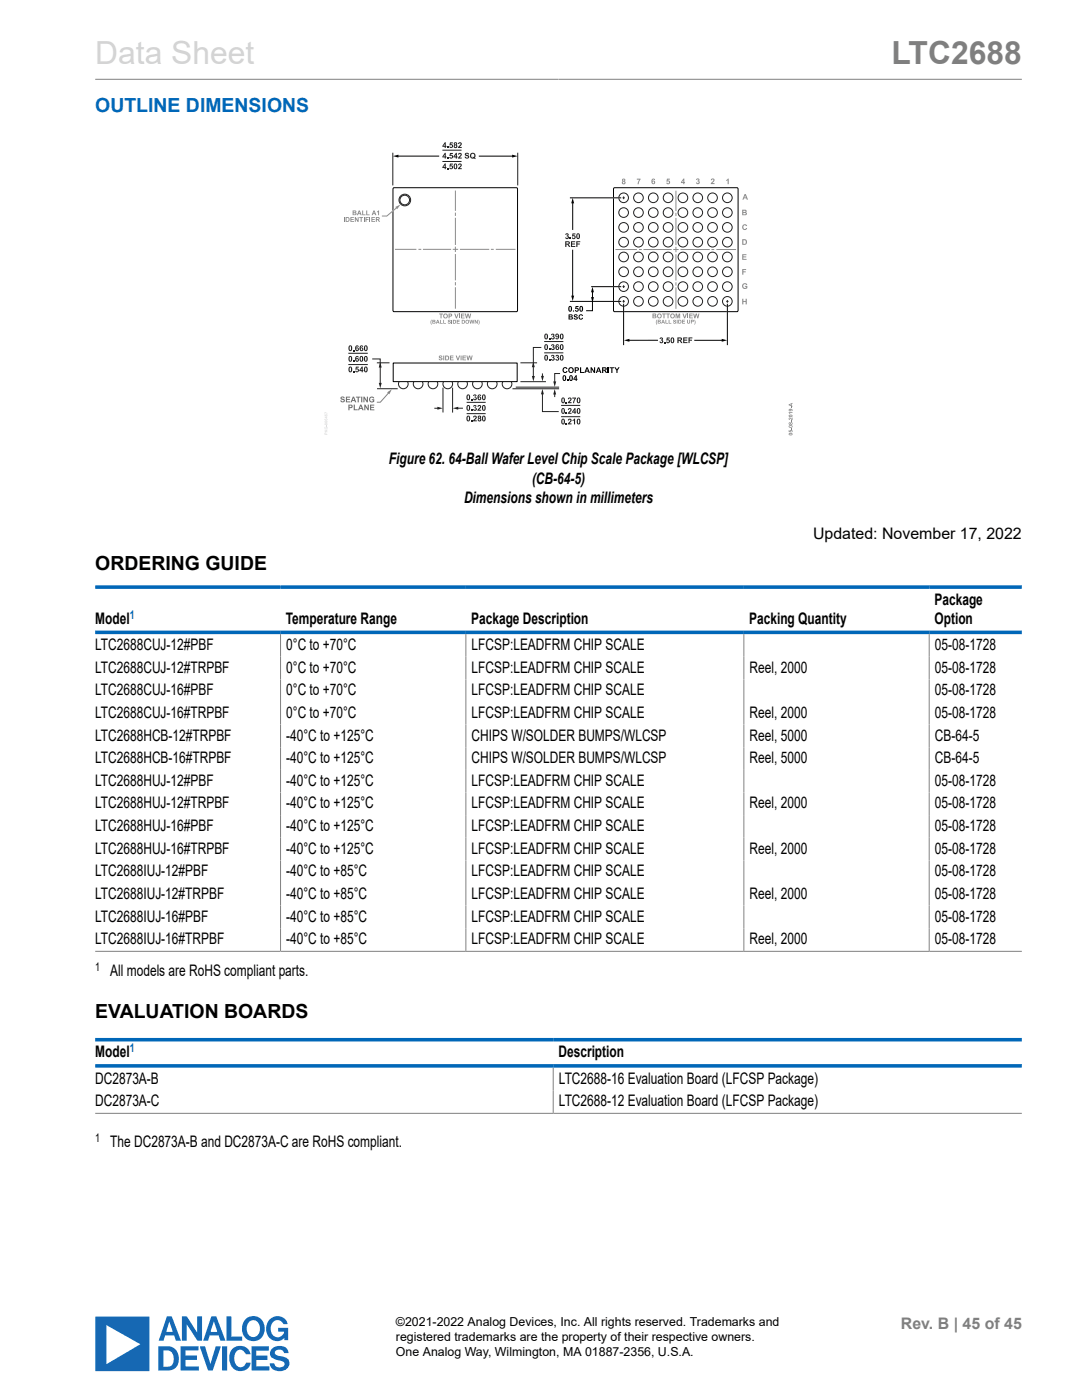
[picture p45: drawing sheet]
<svg xmlns="http://www.w3.org/2000/svg" width="216mm" height="279mm" viewBox="0 0 216 279" stroke-linecap="round" stroke-linejoin="round" font-family="sans-serif">
<defs><g id="words">
<text font-size="6.3" fill="#d3d3d3" x="19" y="12.7">Data Sheet</text>
<text font-size="6.3" fill="#808080" x="177.9" y="12.7">LTC2688</text>
<text font-size="3.9" fill="#0067b8" x="19" y="22.3">OUTLINE DIMENSIONS</text>
<g font-size="3.9">
<text x="19" y="113.8">ORDERING GUIDE</text>
<text x="19" y="203.1">EVALUATION BOARDS</text>
</g>
<g font-size="3.2">
<text x="77.6" y="92.7">Figure 62. 64-Ball Wafer Level Chip Scale Package [WLCSP]</text>
<text x="92.6" y="100.3">Dimensions shown in millimeters</text>
<text x="106.2" y="96.5">(CB-64-5)</text>
<text x="162.2" y="107.6">Updated: November 17, 2022</text>
<text x="19" y="124.5">Model</text>
<text x="57" y="124.5">Temperature Range</text>
<text x="94" y="124.5">Package Description</text>
<text x="149.5" y="124.5">Packing Quantity</text>
<text x="186.5" y="120.7">Package</text>
<text x="186.5" y="124.5">Option</text>
<text x="19" y="129.7">LTC2688CUJ-12#PBF</text>
<text x="57.1" y="129.7">0°C to +70°C</text>
<text x="94.1" y="129.7">LFCSP:LEADFRM CHIP SCALE</text>
<text x="186.6" y="129.7">05-08-1728</text>
<text x="19" y="134.2">LTC2688CUJ-12#TRPBF</text>
<text x="57.1" y="134.2">0°C to +70°C</text>
<text x="94.1" y="134.2">LFCSP:LEADFRM CHIP SCALE</text>
<text x="149.6" y="134.2">Reel, 2000</text>
<text x="186.6" y="134.2">05-08-1728</text>
<text x="19" y="138.8">LTC2688CUJ-16#PBF</text>
<text x="19" y="143.3">LTC2688CUJ-16#TRPBF</text>
<text x="57.1" y="138.8">0°C to +70°C</text>
<text x="57.1" y="143.3">0°C to +70°C</text>
<text x="94.1" y="138.8">LFCSP:LEADFRM CHIP SCALE</text>
<text x="94.1" y="143.3">LFCSP:LEADFRM CHIP SCALE</text>
<text x="149.6" y="143.3">Reel, 2000</text>
<text x="186.6" y="138.8">05-08-1728</text>
<text x="186.6" y="143.3">05-08-1728</text>
<text x="19" y="147.8">LTC2688HCB-12#TRPBF</text>
<text x="57.1" y="147.8">-40°C to +125°C</text>
<text x="94.1" y="147.8">CHIPS W/SOLDER BUMPS/WLCSP</text>
<text x="149.6" y="147.8">Reel, 5000</text>
<text x="186.6" y="147.8">CB-64-5</text>
<text x="19" y="152.3">LTC2688HCB-16#TRPBF</text>
<text x="57.1" y="152.3">-40°C to +125°C</text>
<text x="94.1" y="152.3">CHIPS W/SOLDER BUMPS/WLCSP</text>
<text x="149.6" y="152.3">Reel, 5000</text>
<text x="186.6" y="152.3">CB-64-5</text>
<text x="19" y="156.8">LTC2688HUJ-12#PBF</text>
<text x="19" y="161.3">LTC2688HUJ-12#TRPBF</text>
<text x="57.1" y="156.8">-40°C to +125°C</text>
<text x="57.1" y="161.3">-40°C to +125°C</text>
<text x="94.1" y="156.8">LFCSP:LEADFRM CHIP SCALE</text>
<text x="94.1" y="161.3">LFCSP:LEADFRM CHIP SCALE</text>
<text x="149.6" y="161.3">Reel, 2000</text>
<text x="186.6" y="156.8">05-08-1728</text>
<text x="186.6" y="161.3">05-08-1728</text>
<text x="19" y="165.9">LTC2688HUJ-16#PBF</text>
<text x="57.1" y="165.9">-40°C to +125°C</text>
<text x="94.1" y="165.9">LFCSP:LEADFRM CHIP SCALE</text>
<text x="186.6" y="165.9">05-08-1728</text>
<text x="19" y="170.4">LTC2688HUJ-16#TRPBF</text>
<text x="57.1" y="170.4">-40°C to +125°C</text>
<text x="94.1" y="170.4">LFCSP:LEADFRM CHIP SCALE</text>
<text x="149.6" y="170.4">Reel, 2000</text>
<text x="186.6" y="170.4">05-08-1728</text>
<text x="19" y="174.9">LTC2688IUJ-12#PBF</text>
<text x="19" y="179.4">LTC2688IUJ-12#TRPBF</text>
<text x="57.1" y="174.9">-40°C to +85°C</text>
<text x="57.1" y="179.4">-40°C to +85°C</text>
<text x="94.1" y="174.9">LFCSP:LEADFRM CHIP SCALE</text>
<text x="94.1" y="179.4">LFCSP:LEADFRM CHIP SCALE</text>
<text x="149.6" y="179.4">Reel, 2000</text>
<text x="186.6" y="174.9">05-08-1728</text>
<text x="186.6" y="179.4">05-08-1728</text>
<text x="19" y="183.9">LTC2688IUJ-16#PBF</text>
<text x="57.1" y="183.9">-40°C to +85°C</text>
<text x="94.1" y="183.9">LFCSP:LEADFRM CHIP SCALE</text>
<text x="186.6" y="183.9">05-08-1728</text>
<text x="19" y="188.4">LTC2688IUJ-16#TRPBF</text>
<text x="57.1" y="188.4">-40°C to +85°C</text>
<text x="94.1" y="188.4">LFCSP:LEADFRM CHIP SCALE</text>
<text x="149.6" y="188.4">Reel, 2000</text>
<text x="186.6" y="188.4">05-08-1728</text>
<text x="22" y="194.8">All models are RoHS compliant parts.</text>
<text x="19" y="211">Model</text>
<text x="111.4" y="211">Description</text>
<text x="19" y="216.2">DC2873A-B</text>
<text x="19" y="220.8">DC2873A-C</text>
<text x="111.5" y="216.2">LTC2688-16 Evaluation Board (LFCSP Package)</text>
<text x="111.5" y="220.8">LTC2688-12 Evaluation Board (LFCSP Package)</text>
<text x="22" y="228.9">The DC2873A-B and DC2873A-C are RoHS compliant.</text>
</g>
<text font-size="3.2" fill="#808080" x="179.8" y="265.2">Rev. B | 45 of 45</text>
<g font-size="2.5">
<text x="79" y="264.6">©2021-2022 Analog Devices, Inc. All rights reserved. Trademarks and</text>
<text x="79" y="267.6">registered trademarks are the property of their respective owners.</text>
<text x="79" y="270.5">One Analog Way, Wilmington, MA 01887-2356, U.S.A.</text>
</g>
<g font-size="2.4" fill="#0067b8">
<text x="25.9" y="123.4">1</text>
<text x="25.9" y="210">1</text>
</g>
<g font-size="2.4">
<text x="19" y="193.7">1</text>
<text x="19" y="227.8">1</text>
</g>
</g></defs>
<path d="M19 15.8h184.9" fill="none" stroke="#808080" stroke-width=".2"/>
<path d="M19 262.8h10.8v10.8h-10.8zM21.2 264.5v7.8l6.8-4zM31.6 268.7a3.8 3.8 0 0 1 3.3 .5 2.69 2.69 0 0 1-.3 4.1l-1.1 .2h-1.9zM33.3 262.7h1l1.8 4.9h-1l-.4-1.1h-1.7l-.4 1.1h-.9zM32.6 269.5v3.3a1.65 1.65 0 0 0 1.8-.6 1.65 1.65 0 0 0 .1-1.9 1.49 1.49 0 0 0-1.9-.8zM33.8 263.7l-.6 2.1h1.2zM36 268.7h3.6v.8h-2.6v1h2.3v.9h-2.3v1.3h2.7v.8h-3.7zM36.3 262.7h1l2 3.3v-3.3h1v4.9h-.9l-2.1-3.3v3.3h-1zM39.9 268.7h1l1.1 3.5 1.1-3.5h.9l-1.6 4.8h-.9zM42.2 262.7h1l1.8 4.9h-1l-.4-1.1h-1.8l-.3 1.1h-1zM42.7 263.7l-.6 2.1h1.2zM44.3 268.7h1v4.8h-1zM45.2 262.7h1v4.1h2.1v.8h-3.1zM46.5 269.1a2.15 2.15 0 0 1 3.5 1.2h-.9a1.14 1.14 0 0 0-1.2-.9 1.14 1.14 0 0 0-1.1 1 2.18 2.18 0 0 0 .7 2.3 1.08 1.08 0 0 0 1.6-.7h.9a2.12 2.12 0 0 1-2.1 1.7 2.12 2.12 0 0 1-2-1.8 2.8 2.8 0 0 1 .6-2.8zM49.2 263.1a2.35 2.35 0 0 1 2.8 .1 2.35 2.35 0 0 1 .7 2.7 2.29 2.29 0 0 1-2.7 1.7 2.29 2.29 0 0 1-1.7-2.8l.5-1.3zM49.6 264a1.79 1.79 0 0 0 .9 2.8 1.73 1.73 0 0 0 1.4-1.6 1.73 1.73 0 0 0-1.3-1.7l-.6 .1zM50.2 268.7h3.4v.9h-2.5v1h2.3v.8h-2.3v1.3h2.7v.8h-3.6zM53.9 263.2a2.07 2.07 0 0 1 3.5 1.1h-.8a1.32 1.32 0 0 0-1.6-.8 1.32 1.32 0 0 0-1 1.4 1.47 1.47 0 0 0 .5 1.6 1.47 1.47 0 0 0 1.7 .1l.4-.5 .1-.3h-1.2v-.8h2v2.5h-.8v-.5a2.13 2.13 0 0 1-2.5 .4 2.13 2.13 0 0 1-1.1-2.2l.4-1.4zM54.4 269.1a1.9 1.9 0 0 1 3.2 .9h-.9a.99 .99 0 0 0-.9-.7 .99 .99 0 0 0-1 .6 .85 .85 0 0 0 1 .7 1.63 1.63 0 0 1 1.9 1.9 2.13 2.13 0 0 1-3.8 0l-.1-.4h.9a1.06 1.06 0 0 0 1 .9 1.06 1.06 0 0 0 1.1-.8 .93 .93 0 0 0-1-.7l-.4-.1a1.4 1.4 0 0 1-1.3-2z" fill="#1668b3"/>
<g fill="none" stroke="#231f20" stroke-width=".2">
<circle cx="80.5" cy="76.6" r=".96"/>
<circle cx="83.4" cy="76.6" r=".96"/>
<circle cx="86.4" cy="76.6" r=".96"/>
<circle cx="89.3" cy="76.6" r=".96"/>
<circle cx="92.3" cy="76.6" r=".96"/>
<circle cx="95.3" cy="76.6" r=".96"/>
<circle cx="98.2" cy="76.6" r=".97"/>
<circle cx="101.2" cy="76.6" r=".96"/>
</g>
<g fill="#8c8c8c">
<path d="M148.2 44.9l.6-.1 .3 .3h-.2a.34 .34 0 0 0-.6 .1 .34 .34 0 0 0 .2 .5h.2l.2-.2 .2 .1a.55 .55 0 0 1-.9 .2 .55 .55 0 0 1 0-.9z"/>
<path d="M148.1 50.7h.8v.2h-.6v.3h.6v.2h-.6v.3h.7v.2h-.9z"/>
<path d="M148.1 53.7h.8v.2h-.6v.3h.5v.1h-.5v.5h-.2z"/>
<path d="M148.2 56.7l.6-.2 .3 .3-.2 .1a.32 .32 0 0 0-.5-.1 .32 .32 0 0 0 0 .5 .32 .32 0 0 0 .5-.1h-.3v-.1h.5v.4a.61 .61 0 0 1-.9 0 .61 .61 0 0 1 0-.8z"/>
<path d="M148.1 59.6h.2v.5h.5v-.5h.2v1.1h-.2v-.4h-.5v.4h-.2z"/>
<path d="M148.6 38.7h.2l.5 1.1h-.3l-.1-.2h-.4l-.1 .2h-.3zM148.7 39l-.2 .4h.3z"/>
<path d="M148.1 41.9h.8l.1 .2-.2 .3 .2 .2a.39 .39 0 0 1-.5 .4h-.4zM148.3 42v.3l.5-.1-.1-.1zM148.3 42.5v.3h.2a.18 .18 0 0 0 .3-.2 .17 .17 0 0 0-.3-.1z"/>
<path d="M148.1 47.7h.4a.56 .56 0 0 1 .6 .6 .56 .56 0 0 1-.6 .6h-.4zM148.3 47.9v.8h.2a.38 .38 0 0 0 .3-.5 .38 .38 0 0 0-.5-.3z"/>
</g>
<g fill="#221e1f">
<path d="M70.5 69.8h.2v.3h-.2z"/>
<path d="M70.5 72h.2v.2h-.2z"/>
<path d="M70.5 74.1h.2v.2h-.2z"/>
<path d="M71 73.2h.6v.2h-.4l-.1 .2a.38 .38 0 0 1 .5 .2 .38 .38 0 0 1-.3 .5 .38 .38 0 0 1-.4-.3h.2a.19 .19 0 0 0 .3 0 .19 .19 0 0 0 0-.2 .19 .19 0 0 0-.2-.1l-.3 .1z"/>
<path d="M69.6 69l.2-.1a.59 .59 0 0 1 .5 .6 .59 .59 0 0 1-.4 .6 .42 .42 0 0 1-.4-.6zM69.8 69.1v.5l.1 .3 .1-.6v-.2z"/>
<path d="M71 69.1l.4-.2 .2 .3-.4-.1-.1 .3a.36 .36 0 0 1 .5 .2 .36 .36 0 0 1-.3 .5 .36 .36 0 0 1-.4-.3zM71.1 69.7a.2 .2 0 0 0 .4 0 .2 .2 0 0 0-.4 0z"/>
<path d="M71.9 69.1l.4-.2 .2 .3-.4-.1-.1 .3a.37 .37 0 0 1 .5 .2 .37 .37 0 0 1-.3 .5 .37 .37 0 0 1-.4-.3zM72 69.7a.2 .2 0 0 0 .4 0 .2 .2 0 0 0-.4 0z"/>
<path d="M72.7 69l.1-.1a.58 .58 0 0 1 .6 .6 .58 .58 0 0 1-.4 .6 .45 .45 0 0 1-.4-.6zM72.9 69.1v.6l.1 .2 .1-.6v-.2z"/>
<path d="M69.6 71.2l.2-.1a.59 .59 0 0 1 .5 .5 .59 .59 0 0 1-.4 .6 .42 .42 0 0 1-.4-.6zM69.8 71.2v.6l.1 .2 .1-.5v-.3z"/>
<path d="M71 71.2l.4-.1 .2 .2-.4-.1-.1 .3a.36 .36 0 0 1 .5 .2 .36 .36 0 0 1-.3 .5 .36 .36 0 0 1-.4-.3zM71.1 71.8a.2 .2 0 0 0 .4 0 .2 .2 0 0 0-.4 0z"/>
<path d="M71.9 71.2l.1-.1a.59 .59 0 0 1 .5 .5 .59 .59 0 0 1-.4 .6 .42 .42 0 0 1-.4-.6zM72 71.2v.6l.1 .2 .1-.5v-.3z"/>
<path d="M72.7 71.2l.1-.1a.58 .58 0 0 1 .6 .5 .58 .58 0 0 1-.4 .6 .45 .45 0 0 1-.4-.6zM72.9 71.2v.6l.1 .2 .1-.5v-.3z"/>
<path d="M69.6 73.3l.2-.1a.59 .59 0 0 1 .5 .5 .59 .59 0 0 1-.4 .6 .42 .42 0 0 1-.4-.6zM69.8 73.4v.5l.1 .2 .1-.5v-.2z"/>
<path d="M72.2 73.2h.2v.7h.1l-.1 .4h-.2v-.2h-.5zM72.2 73.5l-.3 .4h.3z"/>
<path d="M72.7 73.3l.1-.1a.58 .58 0 0 1 .6 .5 .58 .58 0 0 1-.4 .6 .45 .45 0 0 1-.4-.6zM72.9 73.4v.5l.1 .2 .1-.5v-.2z"/>
</g>
<path d="M69.5 70.5h3.9M69.5 72.8h3.9" fill="none" stroke="#221e1f" stroke-width=".2"/>
<g fill="#221e1f">
<path d="M89.2 29.3h.3v.2h-.3z"/>
<path d="M89.8 28.4h.6v.2h-.5v.2a.39 .39 0 0 1 .5 .3 .39 .39 0 0 1-.3 .5 .39 .39 0 0 1-.5-.4l.3 .1a.19 .19 0 0 0 .2 0 .19 .19 0 0 0 0-.3 .19 .19 0 0 0-.2 0h-.2z"/>
<path d="M91.5 28.5a.41 .41 0 0 1 .6 .2 .41 .41 0 0 1-.3 .5l-.1 .1h.4v.2h-.7l.5-.8a.15 .15 0 0 0-.2-.1 .15 .15 0 0 0-.1 .2l-.2-.1z"/>
<path d="M89.2 31.4h.3v.2h-.3z"/>
<path d="M89.8 30.5h.6v.2h-.5v.2a.39 .39 0 0 1 .5 .3 .39 .39 0 0 1-.3 .5 .39 .39 0 0 1-.5-.3h.3a.19 .19 0 0 0 .2 0 .19 .19 0 0 0 0-.3 .19 .19 0 0 0-.2 0h-.2z"/>
<path d="M91.5 30.6a.41 .41 0 0 1 .6 .2 .41 .41 0 0 1-.3 .5l-.1 .1h.4v.2h-.7l.5-.8a.15 .15 0 0 0-.2-.1 .15 .15 0 0 0-.1 .2l-.2-.1z"/>
<path d="M92.9 30.6l.4-.1 .3 .3h-.2a.18 .18 0 0 0-.2-.1 .18 .18 0 0 0-.2 .1l.1 .1a.43 .43 0 0 1 .5 .6 .43 .43 0 0 1-.8 .1l-.1-.3h.2a.21 .21 0 0 0 .3 .2 .21 .21 0 0 0 .1-.3l-.5-.3z"/>
<path d="M89.2 33.5h.3v.3h-.3z"/>
<path d="M89.8 32.6h.6v.2h-.5v.2a.39 .39 0 0 1 .5 .3 .39 .39 0 0 1-.3 .5 .39 .39 0 0 1-.5-.3h.3a.19 .19 0 0 0 .2 0 .19 .19 0 0 0 0-.3 .19 .19 0 0 0-.2 .1l-.2-.1z"/>
<path d="M91.5 32.7a.41 .41 0 0 1 .6 .2 .41 .41 0 0 1-.3 .6l-.1 .1h.4v.2h-.7l.5-.8a.15 .15 0 0 0-.2-.2 .15 .15 0 0 0-.1 .2h-.2z"/>
<path d="M88.8 28.4h.1v.7h.2l-.2 .4h-.2v-.2h-.4zM88.7 28.7l-.2 .4h.2z"/>
<path d="M90.6 28.5a.32 .32 0 0 1 .5-.1 .32 .32 0 0 1 0 .5 .35 .35 0 0 1 .1 .5 .35 .35 0 0 1-.6 0 .35 .35 0 0 1 .1-.5l-.2-.1zM90.7 29.2a.2 .2 0 0 0 .4 0 .2 .2 0 0 0-.4 0zM90.7 28.7a.15 .15 0 0 0 .3 0 .15 .15 0 0 0-.3 0z"/>
<path d="M88.8 30.5h.1v.7h.2l-.2 .4h-.2v-.2h-.4zM88.7 30.8l-.2 .4h.2z"/>
<path d="M91 30.5h.2v.7h.1l-.1 .4h-.3v-.2h-.4zM90.9 30.8l-.2 .4h.2z"/>
<path d="M93.9 30.6a.59 .59 0 0 1 .8 .1 .59 .59 0 0 1 0 .8l.2 .1-.1 .2-.2-.2a.59 .59 0 0 1-.8-.2 .59 .59 0 0 1 .1-.8zM94.1 30.8v.6l.3 .1-.1-.2h.3a.37 .37 0 0 0 0-.5 .37 .37 0 0 0-.5 0z"/>
<path d="M88.8 32.6h.1v.7h.2l-.2 .5h-.2v-.3h-.4zM88.7 33l-.2 .3h.2z"/>
<path d="M90.6 32.7h.1a.55 .55 0 0 1 .6 .5 .55 .55 0 0 1-.6 .5l-.2-.4zM90.8 32.8l-.1 .6 .2 .2 .1-.6v-.2z"/>
</g>
<path d="M78.4 30.5v6.5M88.3 30h3.8M88.3 32.2h3.8M103.3 30.5v6.5" fill="none" stroke="#221e1f" stroke-width=".2"/>
<g fill="#8c8c8c">
<path d="M144.9 35.9l.5-.3v1.2h-.2v-.8l-.3 .1z"/>
<path d="M142 35.7a.39 .39 0 0 1 .6 .1 .39 .39 0 0 1-.3 .6l-.2 .1h.5v.2h-.8l.5-.6a.16 .16 0 0 0 0-.3 .16 .16 0 0 0-.2 .2h-.3z"/>
<path d="M139 35.7l.2-.1a.28 .28 0 0 1 .3 .2 .28 .28 0 0 1-.1 .3 .36 .36 0 0 1 0 .7 .36 .36 0 0 1-.5-.4h.2a.16 .16 0 0 0 .2 .1 .16 .16 0 0 0 .1-.2 .16 .16 0 0 0-.2-.1l.2-.3-.2-.1-.3 .1z"/>
<path d="M133.1 35.7h.6v.2h-.5v.1a.38 .38 0 0 1 .5 .3 .38 .38 0 0 1-.3 .5 .38 .38 0 0 1-.5-.3l.3-.1a.18 .18 0 0 0 .2 .1 .18 .18 0 0 0 0-.3 .18 .18 0 0 0-.2 .1l-.2-.1z"/>
<path d="M136.4 35.6h.2v.7h.1l-.1 .5h-.3v-.3h-.4zM136.3 36l-.2 .3h.2z"/>
</g>
<path d="M78.5 37.5h24.7v24.6h-24.7zM122.5 37.5h24.7v24.6h-24.7z" fill="none" stroke="#000" stroke-width=".2"/>
<g fill="#221e1f">
<path d="M112.9 80.2h.2v.3h-.2z"/>
<path d="M113.4 79.4a.39 .39 0 0 1 .6 .1 .39 .39 0 0 1-.2 .6l-.2 .2h.4v.2h-.7l.5-.8a.15 .15 0 0 0-.1-.2 .15 .15 0 0 0-.2 .2h-.2z"/>
<path d="M114.2 79.3h.7l-.3 1.2h-.3l.1-.2 .3-.7-.5-.1z"/>
<path d="M112.9 82.4h.2v.2h-.2z"/>
<path d="M113.4 81.5a.39 .39 0 0 1 .6 .1 .39 .39 0 0 1-.2 .6l-.2 .2h.4v.2h-.7l.5-.8a.15 .15 0 0 0-.1-.2 .15 .15 0 0 0-.2 .2h-.2z"/>
<path d="M112.9 84.5h.2v.2h-.2z"/>
<path d="M113.4 83.6a.39 .39 0 0 1 .6 .2 .39 .39 0 0 1-.2 .5l-.2 .2h.4v.2h-.7l.5-.8a.15 .15 0 0 0-.1-.2 .15 .15 0 0 0-.2 .2h-.2z"/>
<path d="M114.2 83.8l.5-.2 .1 1.1h-.3v-.8l-.3 .1z"/>
<path d="M112.1 79.4h.1a.55 .55 0 0 1 .5 .5 .55 .55 0 0 1-.5 .5l-.2-.4zM112.3 79.5l-.1 .6 .2 .2 .1-.6-.1-.2z"/>
<path d="M115.2 79.4h.1a.55 .55 0 0 1 .5 .5 .55 .55 0 0 1-.5 .5l-.2-.4zM115.4 79.5l-.1 .6 .2 .2 .1-.6-.1-.2z"/>
<path d="M112.1 81.6l.1-.1a.55 .55 0 0 1 .5 .5 .55 .55 0 0 1-.5 .6l-.2-.5zM112.3 81.6l-.1 .6 .2 .2 .1-.5-.1-.3z"/>
<path d="M114.7 81.4h.1v.8h.2l-.2 .4h-.2v-.3h-.4zM114.6 81.8l-.2 .4h.2z"/>
<path d="M115.2 81.6l.1-.1a.55 .55 0 0 1 .5 .5 .55 .55 0 0 1-.5 .6l-.2-.5zM115.4 81.6l-.1 .6 .2 .2 .1-.5-.1-.3z"/>
<path d="M112.1 83.7l.1-.1a.55 .55 0 0 1 .5 .5 .55 .55 0 0 1-.5 .6l-.2-.5zM112.3 83.8l-.1 .5 .2 .2 .1-.5-.1-.2z"/>
<path d="M115.2 83.7l.1-.1a.55 .55 0 0 1 .5 .5 .55 .55 0 0 1-.5 .6l-.2-.5zM115.4 83.8l-.1 .5 .2 .2 .1-.5-.1-.2z"/>
</g>
<path d="M112 80.9h3.8M112 83.2h3.8" fill="none" stroke="#221e1f" stroke-width=".2"/>
<g fill="#221e1f">
<path d="M109.5 67.5h.3v.2h-.3z"/>
<path d="M110.1 66.7l.2-.1a.29 .29 0 0 1 .3 .2 .29 .29 0 0 1-.1 .3 .36 .36 0 0 1 0 .6 .36 .36 0 0 1-.6-.3h.2a.18 .18 0 0 0 .3 .1 .18 .18 0 0 0 .1-.2 .18 .18 0 0 0-.3-.1l.2-.4-.5 .1z"/>
<path d="M109.5 69.6h.3v.2h-.3z"/>
<path d="M110.1 68.8l.2-.1a.29 .29 0 0 1 .3 .2 .29 .29 0 0 1-.1 .3 .36 .36 0 0 1 0 .7 .36 .36 0 0 1-.6-.4h.2a.18 .18 0 0 0 .3 .1 .18 .18 0 0 0 .1-.2 .18 .18 0 0 0-.3-.1l.2-.3h-.5z"/>
<path d="M109.5 71.7h.3v.3h-.3z"/>
<path d="M110.1 70.9l.2-.1a.29 .29 0 0 1 .3 .2 .29 .29 0 0 1-.1 .3 .36 .36 0 0 1 0 .7 .36 .36 0 0 1-.6-.3l.2-.1a.18 .18 0 0 0 .3 .2 .18 .18 0 0 0 .1-.3 .18 .18 0 0 0-.3-.1l.2-.3h-.5z"/>
<path d="M111 70.9l.2-.1a.29 .29 0 0 1 .3 .2 .29 .29 0 0 1-.1 .3 .36 .36 0 0 1 0 .7 .36 .36 0 0 1-.6-.3l.2-.1a.16 .16 0 0 0 .3 .1 .16 .16 0 0 0 0-.2 .16 .16 0 0 0-.2-.1l.2-.3h-.5z"/>
<path d="M108.7 66.7l.1-.1a.58 .58 0 0 1 .6 .5 .58 .58 0 0 1-.4 .6 .66 .66 0 0 1-.3-1zM108.9 66.8l-.1 .5 .2 .2 .1-.5-.1-.2z"/>
<path d="M110.9 66.7a.51 .51 0 0 1 .6 .1 .51 .51 0 0 1 0 .6l-.2 .3h-.3l-.2-.2h.4l.1-.3-.2 .1a.37 .37 0 0 1-.3-.2 .37 .37 0 0 1 .1-.4zM111.1 66.8l-.1 .1a.19 .19 0 0 0 .1 .2 .19 .19 0 0 0 .2 0 .19 .19 0 0 0 0-.3z"/>
<path d="M111.8 66.7l.1-.1a.58 .58 0 0 1 .6 .5 .58 .58 0 0 1-.4 .6 .45 .45 0 0 1-.4-.6zM112 66.8l-.1 .5 .2 .2 .1-.5z"/>
<path d="M108.7 68.8l.1-.1a.58 .58 0 0 1 .6 .5 .58 .58 0 0 1-.4 .7 .66 .66 0 0 1-.3-1.1zM108.9 68.9l-.1 .5 .2 .3 .1-.6-.1-.2z"/>
<path d="M110.9 68.8l.5-.1 .2 .3-.4-.1-.2 .3a.36 .36 0 0 1 .5 .1 .36 .36 0 0 1-.1 .5 .36 .36 0 0 1-.5-.1l-.1-.5zM111.1 69.5a.17 .17 0 0 0 .3 0 .17 .17 0 0 0-.3 0z"/>
<path d="M111.8 68.8l.1-.1a.58 .58 0 0 1 .6 .5 .58 .58 0 0 1-.4 .7 .45 .45 0 0 1-.4-.7zM112 68.9l-.1 .5 .2 .3 .1-.6z"/>
<path d="M108.7 70.9l.1-.1a.58 .58 0 0 1 .6 .5 .58 .58 0 0 1-.4 .7 .66 .66 0 0 1-.3-1.1zM108.9 71l-.1 .5 .2 .3 .1-.6-.1-.2z"/>
<path d="M111.8 70.9l.1-.1a.58 .58 0 0 1 .6 .5 .58 .58 0 0 1-.4 .7 .45 .45 0 0 1-.4-.6zM112 71l-.1 .5 .2 .3 .1-.6z"/>
</g>
<path d="M108.6 68.2h3.8M108.6 70.4h3.8" fill="none" stroke="#221e1f" stroke-width=".2"/>
<g fill="#221e1f">
<path d="M94 79.6h.2v.3h-.2z"/>
<path d="M94.5 78.8h.5l.1 .2-.2 .2a.38 .38 0 0 1 .1 .6 .38 .38 0 0 1-.6-.2l.2-.1a.17 .17 0 0 0 .2 .1 .17 .17 0 0 0 .1-.2 .17 .17 0 0 0-.2-.1l.2-.3h-.5z"/>
<path d="M94 81.8h.2v.2h-.2z"/>
<path d="M94.5 80.9h.5l.1 .2-.2 .2a.38 .38 0 0 1 .1 .6 .38 .38 0 0 1-.6-.2l.2-.1a.17 .17 0 0 0 .2 .1 .17 .17 0 0 0 .1-.2 .17 .17 0 0 0-.2 0l.2-.4h-.5z"/>
<path d="M95.4 80.9a.41 .41 0 0 1 .6 .2 .41 .41 0 0 1-.3 .6l-.1 .1h.4v.2h-.8l.6-.8a.15 .15 0 0 0-.2-.2 .15 .15 0 0 0-.1 .2h-.2z"/>
<path d="M94 83.9h.2v.2h-.2z"/>
<path d="M94.5 83a.42 .42 0 0 1 .7 .2 .42 .42 0 0 1-.4 .6l-.1 .1h.4v.2h-.7l.5-.7a.16 .16 0 0 0-.1-.3 .16 .16 0 0 0-.2 .2h-.2z"/>
<path d="M93.2 78.8l.1-.1a.55 .55 0 0 1 .5 .6 .55 .55 0 0 1-.5 .5l-.2-.4zM93.4 78.9l-.1 .5 .1 .3 .2-.6-.1-.2z"/>
<path d="M95.4 78.9l.4-.2 .2 .3-.4-.1-.1 .3a.37 .37 0 0 1 .5 .2 .37 .37 0 0 1-.3 .5 .37 .37 0 0 1-.4-.3zM95.5 79.5a.2 .2 0 0 0 .4 0 .2 .2 0 0 0-.4 0z"/>
<path d="M96.3 78.8l.1-.1a.55 .55 0 0 1 .5 .6 .55 .55 0 0 1-.5 .5l-.2-.4zM96.5 78.9l-.1 .5 .1 .3 .2-.6-.1-.2z"/>
<path d="M93.2 80.9h.1a.55 .55 0 0 1 .5 .5 .55 .55 0 0 1-.5 .6l-.2-.5zM93.4 81l-.1 .6 .1 .2 .2-.6-.1-.2z"/>
<path d="M96.3 80.9h.1a.55 .55 0 0 1 .5 .5 .55 .55 0 0 1-.5 .6l-.2-.4zM96.5 81l-.1 .6 .1 .2 .2-.6-.1-.2z"/>
<path d="M93.2 83.1l.1-.1a.55 .55 0 0 1 .5 .5 .55 .55 0 0 1-.5 .6l-.2-.5zM93.4 83.1l-.1 .6 .1 .2 .2-.5-.1-.3z"/>
<path d="M95.4 83a.33 .33 0 0 1 .5 0 .33 .33 0 0 1 0 .5 .35 .35 0 0 1 0 .5 .35 .35 0 0 1-.5 0 .35 .35 0 0 1 .1-.5l-.2-.2zM95.5 83.7a.17 .17 0 0 0 .3 0 .17 .17 0 0 0-.3 0zM95.5 83.3a.15 .15 0 0 0 .3 0 .15 .15 0 0 0-.3 0z"/>
<path d="M96.3 83.1l.1-.1a.55 .55 0 0 1 .5 .5 .55 .55 0 0 1-.5 .6l-.2-.4zM96.5 83.1l-.1 .6 .1 .2 .2-.5-.1-.2z"/>
</g>
<path d="M93.1 80.3h3.8M93.1 82.6h3.8" fill="none" stroke="#221e1f" stroke-width=".2"/>
<path d="M95.5 31.2h6.9" fill="none" stroke="#020202" stroke-width=".2"/>
<path d="M102.2 30.9l1.1 .3-1.1 .2z" fill="#020202"/>
<path d="M79.3 31.2h8.3" fill="none" stroke="#020202" stroke-width=".2"/>
<path d="M78.4 31.2l1.1-.3v.5z" fill="#020202"/>
<g fill="#221e1f">
<path d="M112.9 46.6h.2a.29 .29 0 0 1 .3 .1 .29 .29 0 0 1-.1 .4 .36 .36 0 0 1 0 .6 .36 .36 0 0 1-.5-.3h.2a.17 .17 0 0 0 .2 .1 .17 .17 0 0 0 .1-.3 .17 .17 0 0 0-.3 0l.2-.4-.4 .1z"/>
<path d="M113.7 47.5h.2v.2h-.2z"/>
<path d="M114.2 46.6h.6v.2h-.4v.2a.39 .39 0 0 1 .5 .3 .39 .39 0 0 1-.4 .4l-.4-.2v-.1h.2a.18 .18 0 0 0 .3 0 .18 .18 0 0 0 0-.3 .18 .18 0 0 0-.3 .1h-.2z"/>
<path d="M113.9 48.1h.9v.2h-.6v.3h.5v.2h-.5v.3h.6v.2h-.9z"/>
<path d="M115 48.1h.8v.2h-.6v.3h.5v.2h-.5v.5h-.2z"/>
<path d="M115.1 46.7l.1-.1a.59 .59 0 0 1 .5 .5 .59 .59 0 0 1-.3 .6 .42 .42 0 0 1-.4-.6zM115.3 46.8l-.1 .5 .2 .2 .1-.5-.1-.2z"/>
<path d="M112.8 48.1h.5a.33 .33 0 0 1 .4 .3 .33 .33 0 0 1-.3 .4l.4 .5h-.3l-.4-.5-.1 .5h-.2zM113 48.3v.3h.2a.18 .18 0 0 0 .3-.1 .18 .18 0 0 0-.3-.2z"/>
</g>
<path d="M114.3 40.4v5.5" fill="none" stroke="#020202" stroke-width=".2"/>
<path d="M114.3 39.5l.3 1.1h-.6z" fill="#020202"/>
<path d="M114.3 49.8v9.4" fill="none" stroke="#020202" stroke-width=".2"/>
<path d="M114 59h.6l-.3 1.1z" fill="#020202"/>
<g fill="#221e1f">
<path d="M131.7 67.4l.3-.1a.29 .29 0 0 1 .3 .2 .29 .29 0 0 1-.2 .4 .37 .37 0 0 1 0 .6 .37 .37 0 0 1-.5-.3l.2-.1a.16 .16 0 0 0 .2 .2 .16 .16 0 0 0 .1-.3 .16 .16 0 0 0-.2 0l.2-.4-.1-.1-.4 .1z"/>
<path d="M132.5 68.3h.2v.2h-.2z"/>
<path d="M133.1 67.4h.5v.2h-.4v.2a.38 .38 0 0 1 .5 .3 .38 .38 0 0 1-.4 .4l-.3-.2-.1-.1h.2a.18 .18 0 0 0 .3 0 .18 .18 0 0 0 0-.3 .18 .18 0 0 0-.3 .1l-.2-.1z"/>
<path d="M136.3 67.3h.9v.2h-.7v.3h.6v.2h-.6v.3h.7v.2h-.9z"/>
<path d="M137.4 67.3h.8v.2h-.6v.3h.5v.2h-.5v.5h-.2z"/>
<path d="M133.9 67.5l.1-.1a.58 .58 0 0 1 .5 .5 .58 .58 0 0 1-.3 .6 .67 .67 0 0 1-.3-1zM134.1 67.5l-.1 .6 .2 .2 .1-.5-.1-.3z"/>
<path d="M135.2 67.3h.5a.33 .33 0 0 1 .4 .3 .33 .33 0 0 1-.3 .4l.4 .5h-.3l-.4-.5-.1 .5h-.2zM135.4 67.5v.3l.5-.1-.1-.1z"/>
</g>
<path d="M131.3 67.9h-5.9" fill="none" stroke="#020202" stroke-width=".2"/>
<path d="M124.5 67.9l1.1-.3v.6z" fill="#020202"/>
<path d="M138.5 67.9h5.7" fill="none" stroke="#020202" stroke-width=".2"/>
<path d="M144 67.6l1.1 .3-1.1 .3z" fill="#020202"/>
<g fill="none" stroke="#8c8c8c" stroke-width=".2">
<path d="M90.9 38.1v3.9M134.9 38.2v3.8M78.9 49.8h4.1M83.6 49.8h.4M84.5 49.8h5.4M90.4 49.8h.9M90.9 49.3v.9M90.9 42.5v.5M90.9 43.6v5.2M90.9 50.8v5M90.9 56.4v.5M90.9 57.4v4.1"/>
<path d="M91.9 49.8h5.6M98.1 49.8h.3M99 49.8h3.8M122.9 49.8h4.1M127.6 49.8h.4M128.5 49.8h5.4M134.4 49.8h.9M134.9 49.4v.8M134.9 42.6v.4M134.9 43.6v5.2M134.9 50.8v5.1M134.9 56.4v.5"/>
<path d="M134.9 57.5v4M135.9 49.8h5.6M142.1 49.8h.3M143 49.8h3.8"/>
</g>
<path d="M118.2 59.8v2.2h-1.2M118.2 58.1v1.4" fill="none" stroke="#000" stroke-width=".2"/>
<path d="M117.9 59.3h.6l-.3 1.1zM118.2 57.2l.3 1.1h-.6z" fill="#000"/>
<path d="M78.5 72.4h24.7v3.8h-24.7z" fill="#fff"/>
<path d="M78.5 72.4h24.7v3.8h-24.7z" fill="none" stroke="#000" stroke-width=".2"/>
<path d="M130.1 35.8l.4-.1 .2 .2-.4-.1-.1 .3a.36 .36 0 0 1 .5 .2 .36 .36 0 0 1-.3 .5 .36 .36 0 0 1-.4-.3zM130.3 36.2a.2 .2 0 0 0 0 .4 .2 .2 0 0 0 .3-.1 .2 .2 0 0 0-.2-.3z" fill="#8c8c8c"/>
<g fill="none" stroke="#231f20" stroke-width=".2">
<circle cx="124.4" cy="39.5" r=".96"/>
<circle cx="127.4" cy="39.5" r=".96"/>
<circle cx="130.4" cy="39.5" r=".96"/>
<circle cx="133.3" cy="39.5" r=".96"/>
<circle cx="136.3" cy="39.5" r=".96"/>
<circle cx="139.2" cy="39.5" r=".96"/>
<circle cx="142.2" cy="39.5" r=".96"/>
<circle cx="145.1" cy="39.5" r=".96"/>
<circle cx="124.4" cy="54.2" r=".96"/>
<circle cx="124.4" cy="42.4" r=".96"/>
<circle cx="124.4" cy="45.4" r=".96"/>
<circle cx="124.4" cy="51.3" r=".96"/>
<circle cx="124.4" cy="57.2" r=".96"/>
<circle cx="124.4" cy="48.3" r=".96"/>
<circle cx="127.4" cy="54.2" r=".96"/>
<circle cx="127.4" cy="45.4" r=".96"/>
<circle cx="127.4" cy="48.3" r=".96"/>
<circle cx="127.4" cy="51.3" r=".96"/>
<circle cx="127.4" cy="42.4" r=".96"/>
<circle cx="127.4" cy="57.2" r=".96"/>
<circle cx="130.4" cy="42.4" r=".96"/>
<circle cx="130.4" cy="45.4" r=".96"/>
<circle cx="130.4" cy="48.3" r=".96"/>
<circle cx="130.4" cy="54.2" r=".96"/>
<circle cx="130.4" cy="57.2" r=".96"/>
<circle cx="130.4" cy="51.3" r=".96"/>
<circle cx="133.3" cy="42.4" r=".96"/>
<circle cx="133.3" cy="45.4" r=".96"/>
<circle cx="133.3" cy="48.3" r=".96"/>
<circle cx="133.3" cy="54.2" r=".96"/>
<circle cx="133.3" cy="57.2" r=".96"/>
<circle cx="133.3" cy="51.3" r=".96"/>
<circle cx="136.3" cy="42.4" r=".96"/>
<circle cx="136.3" cy="45.4" r=".96"/>
<circle cx="136.3" cy="51.3" r=".96"/>
<circle cx="136.3" cy="57.2" r=".96"/>
<circle cx="136.3" cy="48.3" r=".96"/>
<circle cx="136.3" cy="54.2" r=".96"/>
<circle cx="139.2" cy="42.4" r=".96"/>
<circle cx="139.2" cy="45.4" r=".96"/>
<circle cx="139.2" cy="48.3" r=".96"/>
<circle cx="139.2" cy="54.2" r=".96"/>
<circle cx="139.2" cy="57.2" r=".96"/>
<circle cx="139.2" cy="51.3" r=".96"/>
<circle cx="142.2" cy="57.2" r=".96"/>
<circle cx="142.2" cy="42.4" r=".96"/>
<circle cx="142.2" cy="45.4" r=".96"/>
<circle cx="142.2" cy="54.2" r=".96"/>
<circle cx="142.2" cy="48.3" r=".96"/>
<circle cx="142.2" cy="51.3" r=".96"/>
<circle cx="145.1" cy="48.3" r=".96"/>
<circle cx="145.1" cy="42.4" r=".96"/>
<circle cx="145.1" cy="45.4" r=".96"/>
<circle cx="145.1" cy="54.2" r=".96"/>
<circle cx="145.1" cy="51.3" r=".96"/>
<circle cx="145.1" cy="57.2" r=".96"/>
<circle cx="124.4" cy="60.1" r=".96"/>
<circle cx="127.4" cy="60.1" r=".96"/>
<circle cx="130.4" cy="60.1" r=".96"/>
<circle cx="133.3" cy="60.1" r=".96"/>
<circle cx="136.3" cy="60.1" r=".96"/>
<circle cx="139.2" cy="60.1" r=".96"/>
<circle cx="142.2" cy="60.1" r=".96"/>
<circle cx="145.1" cy="60.1" r=".96"/>
</g>
<g fill="#8c8c8c">
<path d="M127.1 35.7h.7l-.4 1.1h-.2v-.2l.4-.7h-.5z"/>
<path d="M124.2 35.7a.32 .32 0 0 1 .5 0 .32 .32 0 0 1-.1 .5 .35 .35 0 0 1 .1 .5 .35 .35 0 0 1-.5 0 .35 .35 0 0 1 .1-.5l-.2-.2zM124.3 36.4a.17 .17 0 0 0 .3 0 .17 .17 0 0 0-.3 0zM124.3 35.9a.15 .15 0 0 0 .3 0 .15 .15 0 0 0-.3 0z"/>
</g>
<g fill="#000">
<path d="M112.4 73.4l.6-.1 .2 .3-.2 .1a.35 .35 0 0 0-.6 .1 .35 .35 0 0 0 .4 .4l.2-.2 .2 .1a.56 .56 0 0 1-.8 .2 .56 .56 0 0 1 0-.9zM113.2 75.8h.2v.2h-.2zM115.7 73.3h.3v.9h.5v.2h-.8zM117.8 73.3h.3l.4 .8v-.8h.2v1.1h-.2l-.4-.7v.7h-.3zM121.3 73.3h.2v1.1h-.2zM121.6 73.3h.9v.2h-.3v.9h-.2v-.9h-.4zM122.6 73.3h.2l.3 .4 .3-.4h.2l-.4 .7v.4h-.2v-.4z"/>
<path d="M112.3 75l.1-.1a.58 .58 0 0 1 .6 .5 .58 .58 0 0 1-.4 .6 .66 .66 0 0 1-.3-1zM112.5 75.1v.5l.1 .2 .1-.5z"/>
<path d="M113.4 73.8a.57 .57 0 0 1 1.1 0 .57 .57 0 0 1-1.1 0zM113.7 73.6a.39 .39 0 0 0 0 .6 .39 .39 0 0 0 .6-.1 .39 .39 0 0 0-.2-.6z"/>
<path d="M113.7 75l.1-.1a.58 .58 0 0 1 .5 .5 .58 .58 0 0 1-.4 .6 .45 .45 0 0 1-.3-.6zM113.9 75.1l-.1 .5 .1 .2 .2-.5-.1-.2z"/>
<path d="M114.7 73.3h.3a.4 .4 0 0 1 .5 .5 .4 .4 0 0 1-.6 .2v.4h-.2zM114.9 73.5v.3h.1a.19 .19 0 0 0 .3-.2 .19 .19 0 0 0-.3-.1z"/>
<path d="M114.9 74.9h.2v.7h.1l-.1 .4h-.2v-.2h-.5zM114.9 75.2l-.3 .4h.3z"/>
<path d="M117 73.3h.3l.4 1.1h-.2l-.1-.2h-.5l-.1 .2h-.2zM117.1 73.6l-.1 .4h.3z"/>
<path d="M119.3 73.3h.3l.4 1.1h-.2l-.1-.2h-.5l-.1 .2h-.2zM119.4 73.6l-.1 .4h.3z"/>
<path d="M120.1 73.3h.5a.33 .33 0 0 1 .5 .2 .33 .33 0 0 1-.3 .4l.4 .5h-.3l-.4-.4-.1 .4h-.3zM120.4 73.5v.3h.1a.18 .18 0 0 0 .3 0 .18 .18 0 0 0 0-.3 .18 .18 0 0 0-.3 0z"/>
</g>
<path d="M124.3 39.5h.3M124.4 39.2v.5M124.3 57.2h.3M124.4 56.9v.6M124.4 59.9v.5M145.1 59.9v.5M102.3 77.6h9.3M102.9 77.3h8.7M103.8 76.2h5.1M103.8 72.4h3.4M124.3 60.1h.3M145 60.1h.3" fill="none" stroke="#221e1f" stroke-width=".2"/>
<path d="M119.4 39.5h4.7M119.4 57.2h4.7M119.4 60.2h4.7M124.4 60.5v4.7M145.1 60.5v4.7" fill="none" stroke="#fff" stroke-width=".2"/>
<path d="M113.7 39.5h10.3M118 57.2h6M113.7 60.2h10.3M124.4 60.6v8.3M145.1 60.6v8.3" fill="none" stroke="#000" stroke-width=".2"/>
<path d="M110.7 78.5v.6" fill="none" stroke="#231f20" stroke-width=".2"/>
<path d="M110.7 77.6l.3 1.1h-.6z" fill="#231f20"/>
<path d="M111.8 74.5h-1.1v1.8" fill="none" stroke="#231f20" stroke-width=".2"/>
<path d="M110.4 76.1h.6l-.3 1.1z" fill="#231f20"/>
<path d="M108.2 74.6v.6" fill="none" stroke="#231f20" stroke-width=".2"/>
<path d="M107.9 75h.6l-.3 1.1z" fill="#231f20"/>
<path d="M108.2 78.5v3.6h3.3" fill="none" stroke="#231f20" stroke-width=".2"/>
<path d="M108.2 77.6l.3 1.1h-.6z" fill="#231f20"/>
<path d="M74.3 71.6h1.6v1.6M75.2 72.4h2.5M75.2 77.6h4.2M75.9 73.2v3.4" fill="none" stroke="#231f20" stroke-width=".2"/>
<g fill="#231f20">
<path d="M75.9 72.3l.3 1h-.6z"/>
<path d="M75.6 76.4h.6l-.3 1.1z"/>
</g>
<path d="M106.4 73.1v2.1M108 69.3h-1.6v3.9" fill="none" stroke="#231f20" stroke-width=".2"/>
<g fill="#231f20">
<path d="M106.4 72.2l.3 1.1h-.6z"/>
<path d="M106.1 75h.6l-.3 1.1z"/>
</g>
<path d="M88.4 77.5v4.7M90.3 77.5v4.7M87.5 81.5h-.7" fill="none" stroke="#231f20" stroke-width=".2"/>
<path d="M87.3 81.2l1.1 .3-1.1 .3z" fill="#231f20"/>
<path d="M91.2 81.5h1.1" fill="none" stroke="#231f20" stroke-width=".2"/>
<path d="M90.3 81.5l1.1-.3v.6z" fill="#231f20"/>
<g fill="#000">
<path d="M114.3 62h.2v.2h-.2zM114.6 62.8h.6l.1 .2h-.2a.17 .17 0 0 0-.2-.1 .17 .17 0 0 0-.2 .1l.1 .1a.39 .39 0 0 1 .5 .5 .39 .39 0 0 1-.7 .1l-.1-.3h.2a.19 .19 0 0 0 .2 .2 .19 .19 0 0 0 .1-.2 .35 .35 0 0 1-.5-.1 .35 .35 0 0 1 .1-.5zM114.9 61.1h.5v.2h-.4v.2a.39 .39 0 0 1 .5 .3 .39 .39 0 0 1-.4 .4l-.3-.2-.1-.1h.2a.18 .18 0 0 0 .3 0 .18 .18 0 0 0 0-.2 .18 .18 0 0 0-.2-.1l-.2 .1zM115.6 62.9l.5-.2 .2 .3-.2 .1a.31 .31 0 0 0-.5 0 .31 .31 0 0 0 .2 .5l.3-.2 .2 .1a.51 .51 0 0 1-.7 .2 .51 .51 0 0 1 0-.8z"/>
<path d="M113.5 62.7h.4a.27 .27 0 0 1 .3 .1 .27 .27 0 0 1-.1 .4l.2 .3a.36 .36 0 0 1-.5 .3h-.4zM113.7 62.9v.3l.4-.1-.1-.2zM113.7 63.3v.3h.2a.16 .16 0 0 0 .2 0 .16 .16 0 0 0 0-.3 .16 .16 0 0 0-.3 0z"/>
<path d="M113.5 61.2l.1-.1a.59 .59 0 0 1 .5 .5 .59 .59 0 0 1-.3 .6 .42 .42 0 0 1-.4-.6zM113.7 61.3l-.1 .5 .2 .2 .1-.5-.1-.2z"/>
<path d="M115.7 61.2l.1-.1a.58 .58 0 0 1 .6 .5 .58 .58 0 0 1-.4 .6 .67 .67 0 0 1-.3-1zM115.9 61.3l-.1 .5 .2 .2 .1-.5-.1-.2z"/>
</g>
<g fill="#888">
<path d="M132.1 62.6h.8v.1h-.3v.8h-.2v-.8h-.3z"/>
<path d="M132.9 62.6h.8v.1h-.3v.8h-.2v-.8h-.3z"/>
<path d="M134.8 62.6h.3l.2 .6 .1-.6h.3v.9h-.2v-.7l-.1 .7h-.2l-.2-.7v.7h-.2z"/>
<path d="M136.2 62.6h.2l.2 .7 .3-.7h.2l-.4 .9h-.2z"/>
<path d="M137.2 62.6h.1v.9h-.1z"/>
<path d="M137.5 62.6h.7v.1h-.5v.2h.5v.2h-.5v.3h.5v.1h-.7z"/>
<path d="M138.3 62.6h.2l.2 .6 .1-.6h.3l.1 .6 .2-.6h.2l-.3 .9h-.2l-.2-.7-.1 .7h-.3z"/>
<path d="M131 63.8l.1 1-.2-.4z"/>
<path d="M132.8 63.8h.1v.7h.4v.1h-.5z"/>
<path d="M133.4 63.8h.2v.7h.4v.1h-.6z"/>
<path d="M134.4 63.9l.3-.1 .2 .2-.3-.1-.1 .1a.31 .31 0 0 1 .4 .2 .31 .31 0 0 1-.2 .4 .31 .31 0 0 1-.4-.3l.3 .2 .2-.1-.5-.3z"/>
<path d="M135 63.8h.2v.8h-.2z"/>
<path d="M136.1 63.8h.6v.1h-.4v.2h.3v.1h-.3v.2h.4v.2h-.6z"/>
<path d="M137.1 63.8h.2v.4a.16 .16 0 0 0 .1 .3 .16 .16 0 0 0 .1-.3v-.4h.2v.4a.31 .31 0 0 1-.3 .4 .31 .31 0 0 1-.3-.4z"/>
<path d="M138.5 63.8l.3 .4-.2 .6z"/>
<path d="M87.6 62.6h.8v.2h-.3v.8l-.2-.1v-.8h-.3z"/>
<path d="M90.6 62.6h.2l.3 .7 .2-.7h.2l-.3 .9h-.2z"/>
<path d="M91.6 62.6h.2v.9h-.2z"/>
<path d="M92 62.6h.7v.2h-.5v.2h.4v.1h-.4v.3h.5v.1h-.7z"/>
<path d="M92.8 62.6h.2l.1 .6 .2-.6h.2l.2 .6 .1-.6h.2l-.2 .9h-.2l-.2-.7-.2 .7h-.2z"/>
<path d="M86.1 63.8l.1 1-.3-.4z"/>
<path d="M87.8 63.8h.2v.7h.3v.1h-.5z"/>
<path d="M88.5 63.8h.1v.7h.4v.1h-.5z"/>
<path d="M89.4 63.9l.4-.1 .1 .3-.3-.2-.1 .1a.31 .31 0 0 1 .4 .2 .31 .31 0 0 1-.2 .4 .31 .31 0 0 1-.4-.3l.3 .2 .2-.1-.4-.3z"/>
<path d="M90.1 63.8h.1v.8h-.1z"/>
<path d="M91.1 63.8h.6v.2h-.4v.1h.4v.2h-.4v.2h.4v.1h-.6z"/>
<path d="M93.7 63.8h.1l.1 .6 .2-.6h.1l.2 .6 .1-.6h.1l-.1 .8h-.2l-.2-.6-.1 .6h-.2z"/>
<path d="M94.7 63.8h.2l.3 .5v-.5h.1v.8h-.1l-.3-.5v.5h-.2z"/>
<path d="M95.4 63.8l.3 .4-.2 .6z"/>
<path d="M87.7 71h.4l.1 .1 .1 .1h-.2l-.3-.1 .1 .2a.37 .37 0 0 1 .4 .3 .37 .37 0 0 1-.4 .4 .37 .37 0 0 1-.4-.4h.2a.16 .16 0 0 0 .2 .2 .16 .16 0 0 0 .1-.3l-.4-.2z"/>
<path d="M88.4 71h.2v.9h-.2z"/>
<path d="M89.8 71h.7v.1h-.5v.2h.5v.2h-.5v.3h.5v.1h-.7z"/>
<path d="M90.9 71h.2l.3 .7 .2-.7h.2l-.3 .9h-.2z"/>
<path d="M91.9 71h.2v.9h-.2z"/>
<path d="M92.3 71h.7v.1h-.5v.2h.4v.2h-.4v.3h.5v.1h-.7z"/>
<path d="M93.1 71h.2l.1 .6 .2-.6h.2l.2 .6 .1-.6h.2l-.2 .9h-.2l-.2-.7-.2 .7h-.2z"/>
<path d="M130.2 62.6h.4a.25 .25 0 0 1 .3 .1 .25 .25 0 0 1-.1 .3l.2 .2-.1 .3h-.7zM130.4 62.7v.3l.4-.1-.1-.1zM130.4 63.1v.3l.4-.1-.1-.1z"/>
<path d="M131.1 63a.5 .5 0 0 1 1 0 .5 .5 0 0 1-1 0zM131.3 63.1a.3 .3 0 0 0 .6 0 .3 .3 0 0 0-.6 0z"/>
<path d="M133.7 63a.5 .5 0 0 1 1 0 .5 .5 0 0 1-1 0zM134 62.8a.33 .33 0 0 0 .1 .5 .33 .33 0 0 0 .4-.2 .33 .33 0 0 0-.3-.4z"/>
<path d="M131.2 63.8h.6v.3a.24 .24 0 0 1 .1 .3 .24 .24 0 0 1-.3 .2h-.4zM131.4 63.9v.2h.3zM131.4 64.2v.2h.3v-.1z"/>
<path d="M132.2 63.8h.2l.3 .8h-.2v-.2l-.6 .2zM132.3 64l-.1 .3h.2z"/>
<path d="M135.3 63.8h.3a.38 .38 0 0 1 .4 .4 .38 .38 0 0 1-.4 .4h-.3zM135.5 63.9v.5h.2l.1-.1a.25 .25 0 0 0 0-.3 .25 .25 0 0 0-.3-.1z"/>
<path d="M137.9 63.8h.2a.26 .26 0 0 1 .3 .3 .26 .26 0 0 1-.4 .2v.3h-.1zM138 64v.2l.3-.1-.1-.1z"/>
<path d="M88.4 63.1a.5 .5 0 0 1 1 0 .5 .5 0 0 1-1 0zM88.7 62.8a.33 .33 0 0 0 .1 .5 .33 .33 0 0 0 .4-.2 .33 .33 0 0 0-.3-.4z"/>
<path d="M89.5 62.6h.3a.33 .33 0 0 1 .4 .4 .33 .33 0 0 1-.5 .2v.3h-.2zM89.7 62.7v.3l.3-.1v-.1z"/>
<path d="M86.3 63.8h.3a.19 .19 0 0 1 .3 .1 .19 .19 0 0 1-.1 .3l.1 .2-.1 .1-.5 .1zM86.4 64v.1h.3zM86.4 64.3v.2l.4-.1z"/>
<path d="M87.3 63.8h.1l.3 .8-.2-.2-.5 .2zM87.3 64l-.1 .3h.2z"/>
<path d="M90.4 63.8h.3a.38 .38 0 0 1 .3 .4 .38 .38 0 0 1-.3 .4h-.3zM90.5 64v.5l.3-.2a.25 .25 0 0 0 0-.3 .25 .25 0 0 0-.3 0z"/>
<path d="M92.1 63.8h.3a.38 .38 0 0 1 .4 .4 .38 .38 0 0 1-.4 .4h-.3zM92.3 64v.5h.2l.1-.2a.25 .25 0 0 0 0-.3 .25 .25 0 0 0-.3 0z"/>
<path d="M92.9 64.2a.39 .39 0 0 1 .7 0 .39 .39 0 0 1-.7 0zM93 64.2a.26 .26 0 0 0 .5 0 .26 .26 0 0 0-.5 0z"/>
<path d="M88.8 71h.4a.47 .47 0 0 1 .4 .4 .47 .47 0 0 1-.4 .5h-.4zM89 71.1v.7h.2a.32 .32 0 0 0 .2-.4 .32 .32 0 0 0-.4-.3z"/>
</g>
<g fill="#dbdbdb">
<path d="M64.8 85.7l.2 .3 .3-.3-.2 .3 .2 .2h-.5v-.1h.2z"/>
<path d="M64.8 85.2h.1v.1a.17 .17 0 0 0 0 .2 .17 .17 0 0 0 .3 0 .17 .17 0 0 0-.1-.2l-.1 .1v-.2h.3a.3 .3 0 0 1-.1 .5 .3 .3 0 0 1-.4-.3z"/>
<path d="M65.1 84.9l.1 .2z"/>
<path d="M64.8 82.2l.5 .3-.4-.1-.1 .2z"/>
<path d="M64.8 86.4a.2 .2 0 0 1 .3 0 .2 .2 0 0 1 0 .3l.2 .1h-.5zM64.9 86.5v.2h.1z"/>
<path d="M64.8 84.5h.2a.21 .21 0 0 1 .3 .1 .21 .21 0 0 1-.2 .2l-.3-.1zM64.9 84.6h.3z"/>
<path d="M64.8 84.1l.2-.1a.21 .21 0 0 1 .3 .2 .21 .21 0 0 1-.3 .2l-.2-.1zM64.9 84.2h.3z"/>
<path d="M64.8 83.6h.1v.2h.1a.18 .18 0 0 1 .1-.2 .18 .18 0 0 1 .2 .1 .18 .18 0 0 1-.1 .2h-.4zM65.1 83.7a.09 .09 0 0 0 .1 0 .09 .09 0 0 0-.1 0z"/>
<path d="M64.8 83.2l.4-.1 .1 .2-.2 .2zM64.9 83.3l.2 .1v-.1z"/>
<path d="M64.8 82.7h.1v.2h.1a.18 .18 0 0 1 .1-.2 .18 .18 0 0 1 .3 .1 .18 .18 0 0 1-.2 .2h-.4zM65.1 82.8a.1 .1 0 0 0 .2 0 .1 .1 0 0 0-.2 0z"/>
</g>
<g fill="#828282">
<path d="M157.4 85.8h.1v.3h.1a.26 .26 0 0 1 .2-.3 .26 .26 0 0 1 .4 .2 .26 .26 0 0 1-.3 .3v-.3h-.2l.1 .3-.4-.1z"/>
<path d="M157.8 85.4h.1v.3h-.1z"/>
<path d="M157.8 83.9h.1v.3h-.1z"/>
<path d="M157.4 83.4h.3l.3 .2v-.3h.1v.5l-.5-.3-.1 .3z"/>
<path d="M157.4 82.3h.7v.1h-.5l.1 .2h-.1z"/>
<path d="M157.8 81.2h.1v.3h-.1z"/>
<path d="M157.4 86.5a.39 .39 0 0 1 .5-.2 .39 .39 0 0 1 .2 .3 .36 .36 0 0 1-.4 .3 .36 .36 0 0 1-.3-.4zM157.5 86.6l.1 .1 .4-.1z"/>
<path d="M157.4 84.9a.39 .39 0 0 1 .5-.1 .39 .39 0 0 1 .2 .3 .38 .38 0 0 1-.4 .4 .38 .38 0 0 1-.3-.5zM157.5 85.1l.1 .1 .4-.1z"/>
<path d="M157.4 84.4h.3a.23 .23 0 0 1 .4-.1 .23 .23 0 0 1 0 .4 .23 .23 0 0 1-.4-.1v.1a.21 .21 0 0 1-.3 0 .21 .21 0 0 1 0-.3zM157.5 84.5a.1 .1 0 0 0 .2 0 .1 .1 0 0 0-.2 0zM157.8 84.5a.12 .12 0 0 0 .2 0 .12 .12 0 0 0-.2 0z"/>
<path d="M157.4 82.8l.3-.1a.28 .28 0 0 1 .4 .3 .28 .28 0 0 1-.4 .2l-.3-.1zM157.5 83l.1 .1 .4-.1z"/>
<path d="M157.5 81.7a.37 .37 0 0 1 .4-.1 .37 .37 0 0 1 .2 .4l-.1 .1v-.3l-.2-.1a.24 .24 0 0 1-.1 .4 .24 .24 0 0 1-.3-.1 .24 .24 0 0 1 .1-.3zM157.5 81.8v.1h.3z"/>
<path d="M157.4 80.7l.7-.3-.1 .2 .1 .6-.7-.3zM157.5 80.8l.3 .1v-.2z"/>
</g>
<g fill="#878787">
<path d="M72.3 42h.2v.8h.4v.2l-.6-.1z"/>
<path d="M73.1 42h.2v.8h.4v.2l-.6-.1z"/>
<path d="M75.2 42.2l.4-.2v.9h-.1v-.6l-.3 .1z"/>
<path d="M68.6 43.3h.2v1h-.2z"/>
<path d="M69.9 43.3h.7v.2h-.5v.2h.5v.2h-.5v.2h.5v.2h-.7z"/>
<path d="M70.8 43.3h.2l.4 .7v-.7h.2v1h-.2l-.4-.6v.6h-.2z"/>
<path d="M71.7 43.3h.7v.2h-.2v.8h-.2v-.8h-.3z"/>
<path d="M72.6 43.3h.1v1h-.1z"/>
<path d="M72.9 43.3h.7v.2h-.5v.2h.4v.2h-.4v.4h-.2z"/>
<path d="M73.7 43.3h.2v1h-.2z"/>
<path d="M74.1 43.3h.7v.2h-.5v.2h.5v.2h-.5v.2h.5v.2h-.7z"/>
<path d="M70.4 42h.5l.2 .2a.22 .22 0 0 0-.1 .3 .22 .22 0 0 0 .2 .2l-.2 .2h-.6zM70.6 42.2v.2l.3-.1v-.1zM70.6 42.5v.3h.3v-.2z"/>
<path d="M71.6 42h.2l.4 .9h-.2l-.1-.2h-.4l-.1 .2h-.2zM71.7 42.2l-.1 .4h.2z"/>
<path d="M74.5 42h.2l.4 .9h-.2l-.1-.2h-.4v.2h-.2zM74.6 42.2l-.1 .4h.3z"/>
<path d="M69 43.3h.3a.47 .47 0 0 1 .5 .5 .47 .47 0 0 1-.5 .5h-.3zM69.2 43.5v.6h.1a.32 .32 0 0 0 .3-.4 .32 .32 0 0 0-.4-.2z"/>
<path d="M75 43.3h.4a.27 .27 0 0 1 .4 .2 .27 .27 0 0 1-.3 .4l.3 .4h-.2l-.3-.4-.1 .4h-.2zM75.2 43.5v.2h.3v-.2z"/>
</g>
<g fill="none" stroke="#221e1f" stroke-width=".2">
<circle cx="80.8" cy="39.9" r=".96"/>
<circle cx="80.8" cy="39.9" r="1.16"/>
</g>
<g fill="#6e6e6e">
<path d="M68 79.2h.5l.3 .3h-.2a.18 .18 0 0 0-.2-.2 .18 .18 0 0 0-.2 .2h.1a.43 .43 0 0 1 .5 .4 .43 .43 0 0 1-.4 .5 .43 .43 0 0 1-.5-.3v-.2h.2a.21 .21 0 0 0 .2 .2 .21 .21 0 0 0 .2-.2 .43 .43 0 0 1-.4-.2 .43 .43 0 0 1-.1-.5z"/>
<path d="M69 79.2h.9v.2h-.7v.2h.6v.2h-.6v.3h.7v.2h-.9z"/>
<path d="M71 79.2h.9v.2h-.3v.9h-.2v-1h-.4z"/>
<path d="M72.1 79.2h.2v1.1h-.2z"/>
<path d="M72.5 79.2h.2l.5 .7v-.7h.2v1.1h-.2l-.5-.8v.8h-.2z"/>
<path d="M73.8 79.3l.6-.1 .3 .3h-.3a.32 .32 0 0 0-.4 0 .32 .32 0 0 0 0 .5 .32 .32 0 0 0 .5-.1h-.3v-.2h.5v.4a.61 .61 0 0 1-.9 .1 .61 .61 0 0 1 0-.9z"/>
<path d="M70.6 80.7h.2v1h.6v.2h-.8z"/>
<path d="M72.7 80.7h.2l.5 .8v-.8h.2v1.2h-.2l-.5-.8v.8h-.2z"/>
<path d="M73.8 80.7h.9v.2h-.6v.3h.5v.2h-.5v.3h.6v.2h-.9z"/>
<path d="M70.4 79.2h.2l.5 1.1h-.3l-.1-.3h-.4l-.1 .3h-.2zM70.5 79.4l-.1 .4h.3z"/>
<path d="M69.5 80.7h.4a.4 .4 0 0 1 .5 .5 .4 .4 0 0 1-.7 .3v.4h-.2zM69.7 80.9v.4h.2a.19 .19 0 0 0 .2-.2 .19 .19 0 0 0-.2-.2z"/>
<path d="M71.9 80.7h.2l.5 1.2h-.3l-.1-.3h-.4l-.1 .3h-.3zM72 81l-.2 .4h.3z"/>
</g>
<path d="M77.6 78.3l-1.7 2h-.7" fill="none" stroke="#808285" stroke-width=".2"/>
<path d="M77.2 78.3l1-.6-.5 1z" fill="#808285"/>
<path d="M78.6 41.9l-.4 .4" fill="none" stroke="#fff" stroke-width=".2"/>
<path d="M79.2 41.4l-2 1.7h-1" fill="none" stroke="#8c8c8c" stroke-width=".2"/>
<path d="M78.9 41.3l1-.5-.6 .9z" fill="#8c8c8c"/>
<path d="M19 117.2h184.9M19 126.2h184.9M19 207.5h184.9M19 212.7h184.9" fill="none" stroke="#0067b8" stroke-width=".71"/>
<path d="M56 126.6v63.2M93 126.6v63.2M148.4 126.6v63.2M185.4 126.6v63.2M19 189.9h184.9M110.4 213.1v9M19 222.2h184.9" fill="none" stroke="#808080" stroke-width=".2"/>
<use href="#words"/>
</svg>
